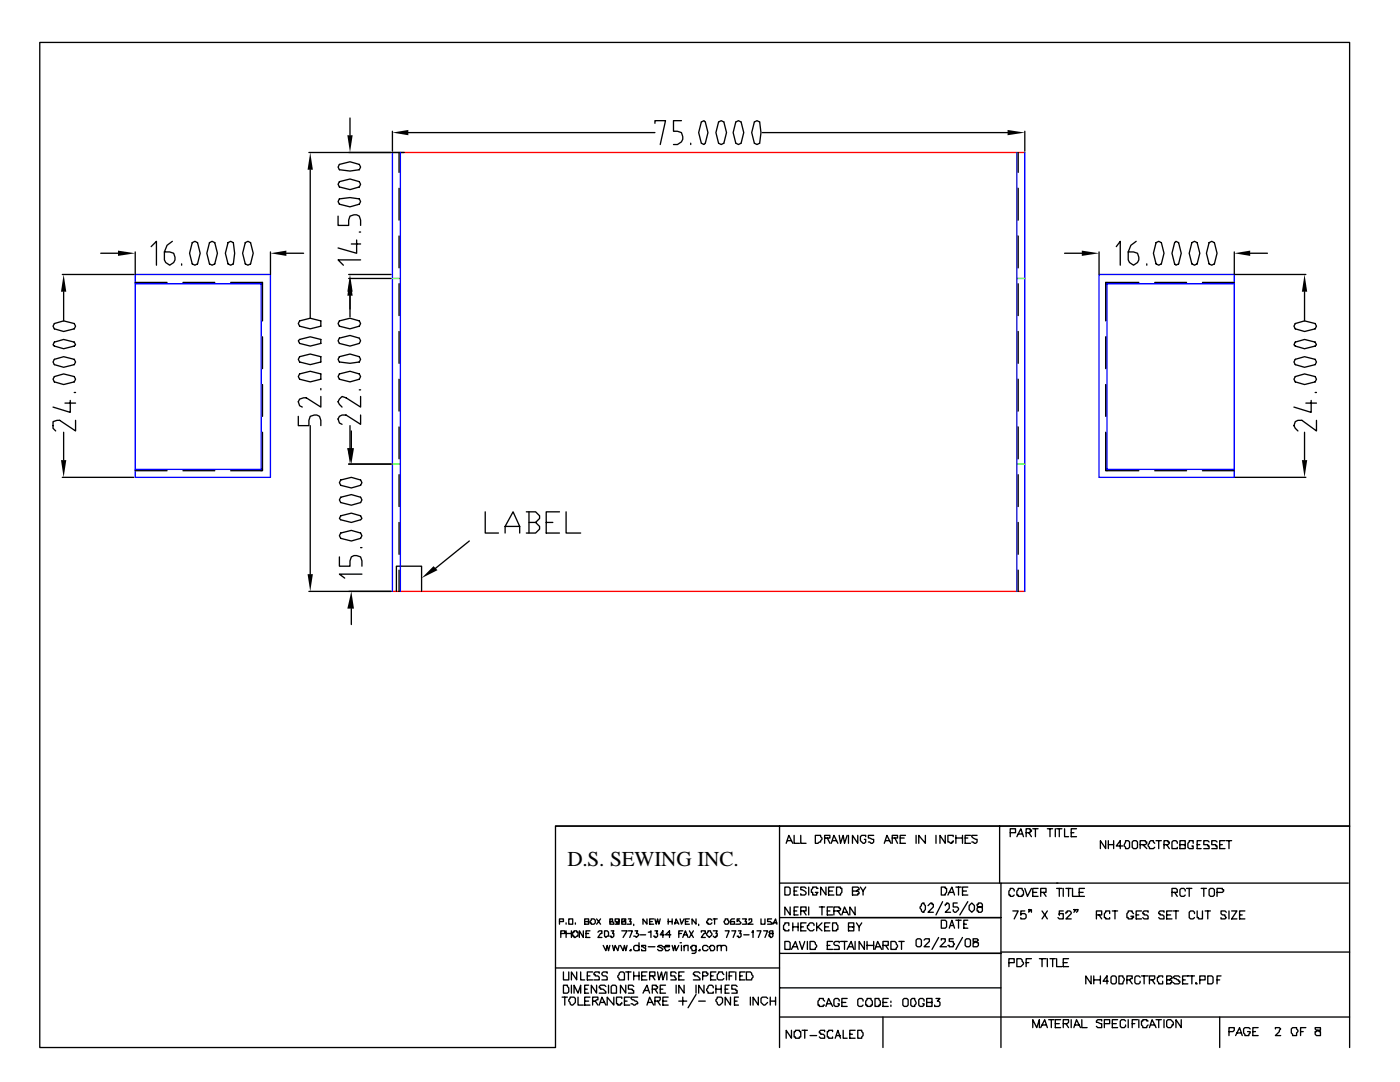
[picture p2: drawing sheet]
<svg xmlns="http://www.w3.org/2000/svg" width="279mm" height="216mm" viewBox="0 0 279 216" stroke-linecap="round" stroke-linejoin="round" font-family="sans-serif">
<defs><g id="words">
<text font-size="4.2" x="113.2" y="172.8">D.S. SEWING INC.</text>
</g></defs>
<path d="M78.3 30.4h126.2M78.3 118h126.2" fill="none" stroke="#f00" stroke-width=".26"/>
<g fill="none" stroke="#000" stroke-width=".26">
<path d="M7.9 8.5h261.4v156.3h-158.4v44.2h-103zM61.6 30.4h19.1M61.9 33.9v29.6M67.7 39.7l2.1-.3 1.9 .3 .3 .5-.3 .5-1.9 .6-2.1-.6-.2-.5zM67.7 36.2l2.1-.5 1.9 .5 .3 .6-.3 .5-1.9 .5-2.1-.5-.2-.5zM67.7 32.8l2.1-.5 1.9 .5 .3 .5-.3 .6-1.9 .2-2.1-.2-.2-.6zM69.8 23.5v3.5M78.3 26.2v4M79.6 30.4v4M79.6 37.6v6.3M81.5 26.5h49.2M130.7 24.6v-.5h2.1l-1 4.7"/>
<path d="M136 24.1h-1.6v2.1h.8l.8 .3 .3 .8v.5l-.3 .5-.8 .5h-.8M137.8 28.6v.2M140 24.3l.5-.2 .3 .2 .5 2.2-.5 2.1-.3 .2-.5-.2-.6-2.1zM143.4 24.3l.5-.2 .6 .2 .5 2.2-.5 2.1-.6 .2-.5-.2-.5-2.1zM146.8 24.3l.6-.2 .5 .2 .5 2.2-.5 2.1-.5 .2-.6-.2-.5-2.1zM150.5 24.3l.6-.2 .5 .2 .3 2.2-.3 2.1-.5 .2-.6-.2-.5-2.1zM152.1 26.5h49M203.2 30.4v4M203.2 37.6v6.3M204.5 26.2v4M12.4 54.8h14.3M12.7 58.2v5.8"/>
<path d="M20.1 50.5h3.4M27 56.4h6.3M27 50.3v4.5M30.2 49.2l1-1v4.7M34.4 48.2a3.2 3.2 0 0 0-1.3 4.2l.8 .5 .8-.5 .2-.5v-.6l-.2-.8-.8-.2h-1.1M36.2 52.7v.2M36.5 56.4h6.4M38.4 48.4l.5-.2 .5 .2 .6 2.1-.6 2.2-.5 .2-.5-.2-.6-2.2zM41.8 48.4l.5-.2 .6 .2 .5 2.1-.5 2.2-.6 .2-.5-.2-.5-2.2zM45.5 48.4l.5-.2 .6 .2 .2 2.1-.2 2.2-.6 .2-.5-.2-.5-2.2zM46 56.4h6.4v7.6M48.9 48.4l.6-.2 .5 .2 .5 2.1-.5 2.2-.5 .2-.6-.2-.5-2.2z"/>
<path d="M54 50.3v4.5M57.2 50.5h3.4M67.5 43.1v1.9h2.1v-1.1l.2-.8 .8-.2h.6l.5 .2 .3 .8v1.1M69.6 54.8h8.5M69.6 55.6h8.5M69.8 58.2v5M70.1 48.7h1.9M71.2 47.9v2.6l-3.7-1M71.7 46.3h.3M72 51.9h-4.5l1 1M79.6 47.1v6.3M79.6 56.6v6.4"/>
<path d="M203.2 47.1v6.3M203.2 56.6v6.4M212.5 50.5h3.4M219.3 50.3v4.5M222.8 49.2l.8-1v4.7M226.7 48.2a3.2 3.2 0 0 0-1.3 4.2l.8 .5 .8-.5 .3-.5v-.6l-.3-.8-.8-.2h-1M227.3 56.4h-6.6v7.6M228.9 52.7v.2M230.5 56.4h6.3M230.7 48.4l.5-.2 .6 .2 .5 2.1-.5 2.2-.6 .2-.5-.2-.5-2.2zM234.7 48.2l.5 .2 .5 2.1-.5 2.2-.5 .2-.3-.2-.5-2.2 .5-2.1zM237.9 48.4l.5-.2 .5 .2 .5 2.1-.5 2.2-.5 .2-.5-.2-.6-2.2z"/>
<path d="M240 56.4h6.3M241.3 48.4l.5-.2 .6 .2 .5 2.1-.5 2.2-.6 .2-.5-.2-.5-2.2zM246.3 50.3v4.5h14.3M249.5 50.5h3.4M260.3 58.2v5.8M10.8 75.1l1.9-.5 2.1 .5 .3 .6-.3 .5-2.1 .5-1.9-.5-.2-.5zM10.8 71.7l1.9-.5 2.1 .5 .3 .5-.3 .6-2.1 .5-1.9-.5-.2-.6zM10.8 68.3l1.9-.6 2.1 .6 .3 .5-.3 .3-2.1 .5-1.9-.5-.2-.3zM10.8 64.6l1.9-.6 2.1 .6 .3 .5-.3 .5-2.1 .5-1.9-.5-.2-.5zM14 79.9v2.4l-3.4-1.1M14.8 78.3h.3M52.4 67.2v6.4"/>
<path d="M52.4 76.7v6.4M59.8 74.6l2.1-.5 2.1 .5v1.1l-2.1 .5-2.1-.5-.3-.6zM59.8 71.2l2.1-.6 2.1 .6v1l-2.1 .6-2.1-.6-.3-.5zM59.8 67.7l2.1-.5 2.1 .5v.8l-2.1 .6-2.1-.6-.3-.5zM59.8 64l2.1-.5 2.1 .5v1.1l-2.1 .5-2.1-.5-.3-.5zM64 79.1v2.1l-2.9-1.8h-.5l-.8 .2-.3 .6 .3 .8 .5 .2M64 77.5v.3M67.7 74.6l2.1-.5 1.9 .5 .3 .5-.3 .6-1.9 .5-2.1-.5-.2-.6zM67.7 71.2l2.1-.6 1.9 .6 .3 .5-.3 .5-1.9 .3-2.1-.3-.2-.5zM67.7 67.5l2.1-.6 1.9 .6 .3 .5-.3 .5-1.9 .6-2.1-.6-.2-.5zM67.7 64l2.1-.5 1.9 .5 .3 .6-.3 .5-1.9 .5-2.1-.5-.2-.5zM71.7 77.8h.3"/>
<path d="M72 79.1v2.1l-2.9-1.8-.8-.3-.6 .5-.2 .6 .2 .5 .6 .5M79.6 66.1v6.4M79.6 75.7v6.3M203.2 66.1v6.4M203.2 75.7v6.3M220.7 67.2v6.4M220.7 76.7v6.4M258.5 75.1l1.8-.5 2.2 .5 .2 .6-.2 .5-2.2 .5-1.8-.5-.3-.5zM258.5 71.7l1.8-.5 2.2 .5 .2 .5-.2 .6-2.2 .5-1.8-.5-.3-.6zM258.5 68.3l1.8-.6 2.2 .6 .2 .5-.2 .3-2.2 .5-1.8-.5-.3-.3zM258.5 64.6l1.8-.6 2.2 .6 .2 .5-.2 .5-2.2 .5-1.8-.5-.3-.5zM261.7 79.9v2.4l-3.5-1.1"/>
<path d="M262.5 78.3h.2M12.4 95.2h14.3M12.7 86.3v5.5M13 80.4h2.1M15.1 83.9v2.1l-3.2-2.1h-.5l-.8 .2v1.4l.5 .5M27 93.9h6.3M36.5 93.9h6.4M52.4 86.3v7.6h-6.4M59.5 83.1v1.8h2.1v-1l.3-.8 .8-.3h.5l.6 .3 .2 .8v1M61.9 84.9v29.7M68 99.2l2.1-.5 1.9 .5 .2 .5-.2 .6-1.9 .5-2.1-.5-.3-.6zM68 95.8l2.1-.6 1.9 .6 .2 .5-.2 .5-1.9 .6-2.1-.6-.3-.5z"/>
<path d="M69.6 92.6h8.5M69.8 84.9v4.5M70.1 86v3.4M72 82.8v1.9l-2.9-1.9h-.8l-.6 .3-.2 .5 .2 .8 .6 .3M79.6 85.2v6.3M79.6 94.7v6.4M203.2 85.2v6.3M203.2 94.7v6.4M220.7 86.3v7.6h6.6M230.5 93.9h6.3M240 93.9h6.3M246.3 95.2h14.3"/>
<path d="M260.3 86.3v5.5M260.6 80.4h2.1M262.7 83.9v2.1l-2.9-2.1h-.8l-.5 .2-.3 .8 .3 .6 .5 .5M61.6 118h16.5M67.7 111.1v1.9h2.1v-1.1l.3-.8 .5-.2h.6l.8 .2 .2 .8v1.1M68 106.4l2.1-.6 1.9 .6 .2 .5-.2 .5-1.9 .5-2.1-.5-.3-.5zM68 102.9l2.1-.5 1.9 .5 .2 .6-.2 .2-1.9 .5-2.1-.5-.3-.2zM72 109.3h.2M72.2 114.6h-4.5l1.1 .8M79.1 118v-5h5v5M79.6 104.2v6.4M79.6 113.8v4.2"/>
<path d="M93.7 107.9l-6.9 5.6M96.8 102.1v4.3h2.7M100.8 106.4v-1.4l1.6-2.9 1.3 2.9v1.4M100.8 105h2.9M105 102.1h1.9l.8 .8v.6l-.8 .7M105.6 104.2h1.3l.8 .8v.6l-.8 .8h-1.9M105.6 102.1v4.3M109 104.2h1.3M111.7 102.1h-2.7v4.3h2.7M113 102.1v4.3h2.9M203.2 104.2v6.4M203.2 113.8v4.2"/>
<path d="M70.1 121.4v3.2M110.9 164.8h158.4v44.2M155.6 176.2h44.2M155.6 164.8v44.2M156.6 177h.8l.3 .3v1l-.3 .3h-.8zM156.9 168.3l.5-1.6 .8 1.6M157.2 167.7h.8M158.5 166.7v1.6h1M158.5 177.8h.5M159.3 177h-.8v1.6h.8M159.8 166.7v1.6h1.1M160.9 177.3l-.3-.3h-.8v.5h.3l.8 .6v.2l-.3 .3h-.8v-.3"/>
<path d="M161.4 177v1.6M162.7 166.7h1.1v.3l.2 .2-.2 .8h-.3l-.3 .3h-.5zM163.2 177.3h-.2v-.3h-.8v.3l-.3 .2v.6h.3v.5h.8v-.3l.2-.2h-.5M164.6 167.2h1v-.5h-1v1.6M164.8 177v1.6l-1-1.6v1.6M165.1 167.2l.5 1.1M165.4 177.8h.8M165.9 168.3l.5-1.6 .8 1.6M166.2 167.7h.8M166.4 177h-1v1.6h1M167 177h.7v.3h.3v.8l-.3 .2v.3h-.7zM167.5 166.7l.2 1.6 .6-1.6 .2 1.6 .6-1.6"/>
<path d="M169.3 166.7v1.6M170.1 177.8h.8l.3-.3h.2v-.2l-.2-.3h-1.1v1.6h1.1v-.3h.2v-.2l-.2-.3h-.3M171.2 166.7v1.6l-1.1-1.6v1.6M171.7 177l.5 .8v.8M172.8 167v-.3h-.8l-.3 .3v.7l.5 .6h.3l.3-.3v-.5h-.3M172.8 177l-.6 .8M174.4 166.7h-1.1v.5l1.1 .3v.5l-.3 .3-.8-.3M176.5 168.3l.5-1.6 .8 1.6M176.7 167.7h.8M178.1 167.2h1v-.5h-1v1.6M178.6 167.2l.5 1.1M179.7 167.2h.7"/>
<path d="M180.7 166.7h-1v1.6h1M182.8 166.7v1.6M184.7 166.7v1.6l-1.3-1.6v1.6M186.8 166.7v1.6M187.9 177h.7v.3h.3v.8l-.3 .2v.3h-.7zM188.1 179.9l-1.3 2.7M188.6 166.7v1.6l-1-1.6v1.6M189.2 178.6l.8-1.6 .5 1.6M189.4 178.1h.8M190.2 167v-.3h-1v1.3l.8 .3v-.3h.2v-.3M190.8 177h1M190.8 167.2h1.3"/>
<path d="M190.8 166.7v1.6M191.3 177v1.6M192.1 177.8h.8M192.1 166.7v1.6M192.6 167.2h.5M193.1 177h-1v1.6h1M193.1 179.9l-1.5 2.7M193.7 166.7h-1.1v1.6h1.1M195 166.7h-1.1v.3l.3 .2 .8 .3v.5l-.3 .3-.8-.3M199.5 164.8v11.4M201.6 166.2h1.1v-.8h-1.1v1.6M202.4 177.8v-.3l-.3-.2h-.5v.2l-.3 .3v.8h.3v.3h.5l.3-.3"/>
<path d="M202.9 167l.8-1.6 .6 1.6M203.2 177.3h.8v.2l.3 .3v.8h-.3v.3h-.8v-.3h-.3v-.8l.3-.3zM203.2 166.4h.8M204.5 177.3l.6 1.6 .7-1.6M204.8 166.2h.8v-.3h.2v-.3h-.2v-.2h-.8v1.6M205.3 166.2l.5 .8M206.1 165.4h1.1M206.1 178.1h.8M206.6 165.4v1.6M207.2 177.3h-1.1v1.6h1.1M207.7 178.1h1.1v-.8h-1.1v1.6M208.2 178.1l.6 .8"/>
<path d="M209 165.4h1.1M209.5 165.4v1.6M210.6 165.4v1.6M210.9 177.3h1M210.9 165.4h1M210.9 176.2h58.2M211.1 176.2h-11.3v32.8M211.4 165.4v1.6M211.4 177.3v1.6M212.2 177.3v1.6M212.5 165.4v1.6h.8M212.7 177.3h1.1"/>
<path d="M213.3 177.3v1.6M213.8 166.2h.5M214 177.3v1.6h1.1M214.8 165.4h-1v1.6h1M215.4 178.1h.8M216.4 177.3h-1v1.6h1M220.7 167.7v1.6l-1.1-1.6v1.6M221.2 167.7v1.6M221.2 168.5h1M222.2 167.7v1.6M224.1 168.8h-1.3l.8-1.1v1.6M224.6 167.7h.6l.2 .3v1.1l-.2 .2h-.6v-.2l-.2-.3z"/>
<path d="M226 168a.66 .66 0 0 1 1 0v1.1l-.3 .2h-.5l-.2-.2zM227.5 168.5h1.1l.3-.2v-.3h-.3v-.3h-1.1v1.6M228.1 168.5l.8 .8M230.5 168.3l-.3-.3v-.3h-.5l-.6 .8 .3 .8h.8l.3-.2M230.7 167.7h1.1M231.2 167.7v1.6M232.3 168.5h.8l.3-.2v-.3h-.3v-.3h-.8v1.6M232.8 168.5l.6 .8M233.9 178.1h1v-.6l-.2-.2h-.8v1.6M234.4 178.1l.5 .8M234.9 168.3v-.3l-.2-.3h-.5l-.3 .3v1.3h1v-.2M235.5 168.5h1v-.8h-1v1.6h1v-.8h-.2"/>
<path d="M236.5 177.8v-.3l-.2-.2h-.6l-.2 .2v1.1l.2 .3h.6l.2-.3M236.8 177.3h1.1M237.3 177.3v1.6M238.1 168.3v-.6h-.8v.3l-.2 .3v.8l.2 .2h.8v-.5h-.2M238.9 168.5h.5M239.7 167.7h-.8v1.6h.8M239.7 177.3h1.1M240.2 177.3v1.6M241.3 168l-.3-.3h-.8v.8h.8v.3h.3v.5h-1.1M241.6 177.3h.5l.3 .2v1.1l-.3 .3h-.5l-.3-.3v-1.1zM242.9 178.1h1l.3-.3v-.3h-.3v-.2h-1v1.6M242.9 168l-.3-.3h-.8v.8h.8v.3h.3v.5h-1.1"/>
<path d="M243.4 168.5h.5M244.5 167.7h-1.1v1.6h1.1M244.7 167.7h1.1M245.3 167.7v1.6M110.9 193.1h44.7M111.7 183.9h.7v-.5h-.7v1M111.9 186.3h.8v-.6h-.8v1.4M112.2 199h1M112.4 196.6h.8v.2l.3 .3v.8l-.3 .3h-.8zM112.4 193.9v1.6h1.1v-1.6M112.7 199v1.6M113 184.1v.3"/>
<path d="M113 185.7v1.4M113 186.3h1M113.5 183.4h.8v1h-.8zM113.8 199h.8l.2 .2v.8l-.5 .6h-.3l-.2-.3v-.3l-.3-.2zM114 185.7v1.4M114 196.6v1.6M114.3 186h.3v-.3h.5v.3h.3v.8l-.8 .3v-.3h-.3zM114.6 198.2v-1.6l.8 1.6 .5-1.6v1.6M114.8 184.1v.3M115.1 193.9v1.6l-1.1-1.6v1.6M115.4 199v1.6h1M115.9 193.9v1.6h.8"/>
<path d="M116.4 185.7v1.4l-.8-1.4v1.4M116.7 183.9h.8v-.5h-.8v1h.8v-.5h-.3M116.7 199.8h.8M116.7 197.4h.5M116.9 186.3h.6M117.2 194.7h.5M117.5 196.6h-.8v1.6h.8M117.7 185.7h-.8v1.4h.8M117.7 199h-1v1.6h1M118 183.4h.5l.3 .2v.5l-.3 .3h-.5v-.3h-.3zM118.3 193.9h-1.1v1.6h1.1M118.3 199.8h.5l.3-.3h.2v-.5h-1v1.6"/>
<path d="M118.8 199.8l.5 .8M119.1 196.6v1.6l-1.1-1.6v1.6M119.1 183.4l.8 1M119.3 186l.3-.3h.5v.6h-.2l-.6 .8h.8M119.6 194.2v-.3h-.8l-.3 .3v.3h.3v.2h.5l.3 .3v.5h-1.1M119.9 183.4l-.8 1M120.4 188.6l.5 1.1 .3-1.1 .2 1.1 .3-1.1M120.7 185.7h.5l.2 .3v.8h-.2l-.3 .3-.2-.3zM120.9 196.8l-.2-.2h-.8l-.3 .2v.3h.3v.3h.5l.5 .5v.3h-1.3M121.2 194.2v-.3h-.8l-.3 .3v.3l.3 .2h.5l.3 .3v.5h-1.1M121.4 196.6v1.6M121.7 183.4v.5h.5l.3 .2v.3h-.8v-.5h.5v-.5z"/>
<path d="M122 196.8a.66 .66 0 0 1 1 0v1.4h-1zM122 185.7h.5l-.3 .6h.3v.5l-.3 .3h-.2v-.3h-.3M122.2 188.6l.3 1.1 .3-1.1 .5 1.1 .3-1.1M122.5 199v1.6l-1.3-1.6v1.6M123.6 183.6v.3h-.3v.2h-.3v-.2h-.2v-.5h.8v1h-.8M123.8 193.9h.6l.2 .3v1.3h-1v-.2l-.3-.3v-.3zM123.8 188.6l.6 1.1 .2-1.1 .3 1.1 .2-1.1M124.1 183.4v.5h.8v.5h-.8v-.5h.5v-.3h.3v-.2zM124.1 185.7h1l-.7 1.4M124.1 199.2v-.2h-1.1v1.3h.3v.3h.5v-.3h.3v-.3M124.6 199.8h.5M124.9 196.6v1.6l-1.1-1.6v1.6"/>
<path d="M124.9 193.9h1M125.4 183.4h.5l-.2 .5h.2v.5h-.8M125.4 185.7h.8l-.5 1.4M125.4 193.9v1.6M125.7 189.7l.2-.3v.3zM125.7 199h-1.1v1.6h1.1M126.5 196.8l-.3-.2h-.8v.8h.8v.2h.3v.6h-1.1M126.5 194.7h1M126.5 184.4v.3M126.5 193.9v1.6M126.7 185.7h.6l-.3 .6h.3l.2 .2-.5 .6-.3-.3h-.2M127.3 199h-1.4v.2l.3 .3h.3l.8 .5v.3h-.3l-.3 .3-.8-.3"/>
<path d="M127.5 188.9l-.2-.3h-.6l-.2 .3v.5l.2 .3h.6l.2-.3M127.5 188.1v1.6M127.5 193.9v1.6M127.8 186.5h1.1M128.1 194.7h.8M128.3 198.2l.8-1.6 .5 1.6M128.6 197.6h.8M128.9 188.9v-.3h-.8v.3l.8 .3v.5h-.8v-.3M129.1 183.4v1l-.8-1v1M129.1 193.9h-1v1.6h1M129.4 186h.2l.3-.3v1.4M129.4 188.9h1.3"/>
<path d="M129.6 194.7h1.1v-.8h-1.1v1.6M129.6 183.9h.6M130.2 197.4h.8l.2-.3v-.3h-.2v-.2h-.8v1.6M130.2 194.7l.5 .8M130.4 183.4h-.8v1h.8M130.7 183.4l.3 1 .2-1 .3 1 .3-1M130.7 185.7h.5l-.2 .6h.2v.5l-.2 .3h-.3v-.3h-.3M130.7 199.8h.8l.3-.3v-.5h-1.1v1.6M130.7 197.4l.5 .8M131.2 193.9l.3 1.6 .5-1.6 .3 1.6 .5-1.6M131.2 199.8l.6 .8M131.8 197.4h.5"/>
<path d="M132.3 188.9l-.3-.3h-.5l-.3 .3 .8 .3 .3 .2-.3 .3h-.5l-.3-.3M132.3 199.8h.8M132.6 188.9h1v-.3h-.8v.3h-.2l.2 .8h.5l.3-.3M132.6 186.5h-.8l.5-.8v1.4M132.8 196.6h-1v1.6h1M133.1 193.9v1.6M133.3 199h-1v1.6h1M133.3 183.9h.8M133.3 183.4v1M133.9 186.5h-1.1l.8-.8v1.4M134.1 188.6l.3 1.1 .3-1.1 .2 1.1 .6-1.1M134.1 183.4v1"/>
<path d="M134.7 184.4l.2-1 .6 1M134.7 184.1h.5M134.9 194.2l-.2-.3h-.8v.8h.8v.3l.2 .3v.2h-1M134.9 196.6v1.6M135.5 194.7h.5M135.5 186.3h.5M135.5 199.8h1.6M135.7 188.1h.3zM135.7 183.4l.3 1 .5-1M136 188.6v1.1M136.3 185.7h-.8v1.4M136.3 187.1l.5-1.4 .5 1.4"/>
<path d="M136.3 199v1.6M136.5 188.9l.3-.3h.5v1.1M136.5 193.9h-1v1.6h1M136.5 196.6v1.6l-1-1.6v1.6M136.5 188.6v1.1M136.5 186.5h.6M136.8 183.9h.5M137.6 183.4h-.8v1h.8M137.6 185.7l.8 1.4M138.4 185.7l-.8 1.4M138.9 188.6v1.4l-.3 .2h-.5M138.9 188.9l-.3-.3h-.5v.3h-.3l.3 .8h.5l.3-.3"/>
<path d="M138.9 183.4v1l-.8-1v1M138.9 198.4l-1.6 2.7M138.9 196.6v1.6M139.4 189.7l.3-.3v.3zM139.4 184.4v.3M139.4 199.8h1.4M139.7 194.2l-.3-.3h-.8l-.2 .3v.3h.2v.2h.6l.5 .6v.2h-1.3M140 186v-.3h.8v.6h-.3l-.5 .8h.8M140.2 194.7h.8l.3-.2v-.3h-.3v-.3h-.8v1.6M140.5 196.6v1.6l-1.1-1.6v1.6M141.3 185.7h.5v.3l.3 .3v.2l-.5 .6-.6-.6zM141.3 188.9l-.3-.3h-.5l-.3 .3v.5l.3 .3h.5l.3-.3"/>
<path d="M141.6 188.9h.2v-.3h.5l.3 .3v.5l-.3 .3h-.5zM141.8 194.7h.5M142.1 183.6l-.3-.2h-.5v.2l-.3 .3v.2h.3v.3h.5l.3-.3M142.3 185.7h.8l-.2 .6h.2v.5h-.2v.3h-.3l-.3-.3M142.3 197.1v-.3l-.2-.2h-.5l-.6 .8 .3 .8h1v-.3M142.3 183.4h.8M142.6 183.4v1M142.9 193.9h-1.1v1.6h1.1M142.9 197.4h1M142.9 196.6v1.6M143.1 199h.8l.3 .2v.8l-.5 .6h-.3l-.3-.3v-.3l-.2-.2zM143.1 188.9l.3-.3h.5v1.1"/>
<path d="M143.1 188.6v1.1M143.9 188.9l.3-.3h.5l.3 .3v.8M143.9 196.6v1.6M144.5 194.5l-.3-.3v-.3h-.8v.3l-.3 .3v.8l.3 .2h.8l.3-.2M144.7 183.4h.6v.2l.2 .3-.2 .5h-.6l-.2-.5 .2-.3zM144.7 185.7h.8l-.5 1.4M144.7 197.4h.6M145 193.9v1.6M145.5 196.6h-.8v1.6h.8M145.5 194.7h.5M145.8 199v1.6l-1.1-1.6v1.6M146 185.7h.8l-.5 1.4"/>
<path d="M146.6 183.4h-.6l-.2 .2v.8h.8v-.5h-.8v.2M146.6 193.9h-1.1v1.6M146.6 199.8h.5M146.8 193.9v1.6M147.1 196.8l-.3-.2h-.8v.8h.8v.2h.3v.6h-1.1M147.4 185.7h.5l-.3 .6h.3v.5l-.3 .3h-.2v-.3h-.3M147.4 199h-.8v1.6h.8M147.6 183.4h-.5v.5l.3-.3 .5 .5-.3 .3h-.8M147.6 194.7h.6M148.2 183.4h.8l-.3 .5h.3v.5h-.8M148.4 186.5h1.1M148.7 193.9h-1.1v1.6h1.1"/>
<path d="M149 193.9h.8l.2 .3v.3l.3 .2-.3 .8h-1zM149.5 183.6v-.2h.5v.5l-.8 .5h1.1M149.8 199v1.6M150 186h.3v-.3v1.4M151.1 185.7h.8l-.6 1.4M151.3 199v1.6l-1-1.6v1.6M151.9 183.4v1h.8v-1M152.4 185.7h.8l-.5 1.4M153.2 199.2l-.3-.2h-.8l-.2 .2v.8l.5 .6h.3l.5-.6M153.5 186l.2 .3h.6v.5l-.3 .3h-.3v-.3h-.2v-.3l.2-.2h.6v-.6h-.6zM153.7 199.8h1.1M153.7 199v1.6"/>
<path d="M154 183.4h-.8v.5h.5l.3 .2v.3h-.8M154.3 184.4l.5-1 .2 1M154.3 184.1h.7M154.8 199v1.6M155.6 197.1h44.2M155.6 190.2h44.2M155.6 183.1h44.2M156.6 187.9h.8l.3 .2v1.3h-1.1zM157.4 184.7v-.6h-.8v.3l-.2 .3v.8h.2v.2h.8v-.2M157.7 181v1.6l-1.1-1.6v1.6M158 189.4l.8-1.5 .5 1.5M158.2 188.9h.8"/>
<path d="M158.2 184.1v1.6M158.2 184.9h1.1M158.5 181.8h.5M159.3 181h-.8v1.6h.8M159.3 184.1v1.6M159.5 187.9l.6 1.5 .5-1.5M159.8 181.8h1.1v-.8h-1.1v1.6M159.8 184.9h.5M160.3 181.8l.6 .8M160.9 184.1h-1.1v1.6h1.1M161.1 187.9v1.5M161.4 181v1.6"/>
<path d="M161.7 187.9h.8l.2 .2v.3l.3 .2-.3 .8h-1zM162.5 184.7v-.3l-.3-.3h-.5l-.3 .3v.3h-.3v.5l.6 .5h.5l.3-.2M163 184.1v1.6M163.2 184.9l.8 .8M163.5 181h1.1M164 184.1l-1 1.1M164 181v1.6M164.6 199.8l-.3-.3v-.3h-.8v.3l-.3 .3v.8h.3v.2h.8v-.2h.3M164.6 184.9h.8M165.1 181.8h.5M165.1 188.6h.5M165.6 184.1h-1v1.6h1"/>
<path d="M166.2 184.1h.8v.3l.2 .3v.8h-.2v.2h-.8zM166.2 187.9h-1.1v1.5h1.1M166.2 181h-1.1v1.6h1.1M166.4 181.8h1.1l.2-.3v-.3h-.2v-.2h-1.1v1.6M167.2 181.8l.5 .8M167.5 188.1v-.2h-.8l-.3 .2v.3l.3 .2h.5l.3 .3v.5h-1.1M167.5 199.8v-.3l-.3-.3h-.5l-.3 .3v1.1l.3 .2h.5l.3-.2v-.3h-.3M167.7 187.9h1.4M168 182.6l.5-1.6 .8 1.6M168.3 182h.8M168.5 187.9v1.5M169.1 189.4l.8-1.5 .5 1.5"/>
<path d="M169.1 199.2h-1.1v1.6h1.1M169.3 184.9h1.1v-.8h-1.1v1.6h1.1v-.8h-.3M169.3 188.9h.8M170.7 181v1.6l-1.1-1.6v1.6M170.7 187.9v1.5M170.9 184.1l.5 .8v.8M172 184.1l-.6 .8M172.2 199.8v-.3l-.2-.3h-.6l-.2 .3v1.1l.2 .2h.6l.2-.2M172.5 187.9v1.5l-1.1-1.5v1.5M173 199.2h.8v.3l.3 .3v.8h-.3v.2h-.8v-.2h-.2v-.8l.2-.3zM173 188.6h1.4M173 187.9v1.5"/>
<path d="M174.4 187.9v1.5M174.6 199.2h.8v.3l.3 .3v.8h-.3v.2h-.8zM174.6 189.4l.6-1.5 .7 1.5M174.9 188.9h.8M176.2 188.6h1.1v-.7h-1.1v1.5M176.7 188.6l.6 .8M177.3 199.2h-1.1v1.6h1.1M177.8 187.9h.8l.3 .2v.3l.2 .2-.2 .8h-1.1zM177.8 199.8v.2zM179.4 187.9h1M179.9 187.9v1.5M180.2 199.5l.2-.3h.6l.2 .3v1.1l-.2 .2h-.6l-.2-.2z"/>
<path d="M181.8 199.5l.2-.3h.6l.2 .8-.2 .8h-.6l-.2-.2zM182.8 187.6a.66 .66 0 0 1 1.1 0v1l-.3 .3h-.5l-.3-.3zM183.9 180.4l.2-.2h.3v.2l.3 .3v.8l-.3 .3v.2h-.3l-.5-.8zM184.4 187.6l.3-.3h.8v.6l-1.1 1h1.1M184.4 199.8v-.3l-.3-.3h-.5l-.2 .3v1.1l.2 .2h.5l.3-.2v-.3h-.3M185.2 180.7l.5-.5h.3v.2h.3v.6l-1.1 1h1.1M186.8 199.2h.8l-.5 .6h.2l.3 .2v.6l-.3 .2h-.8v-.2M187.3 187.1l-1.3 2.3M187.9 183.6h.7l.3 .3v1l-.3 .3h-.7zM187.9 187.6v-.3h.7v.6l-1 1h1.3M188.6 180.7v-.3h.3v-.2h.3l.2 .2v.8l-.8 .8h1.1M189.4 185.2l.6-1.6 .5 1.6"/>
<path d="M189.7 184.7h.5M190.2 187.3h-.8v.6h.8v.2l.3 .3-.3 .2v.3h-.8v-.3h-.2M190.8 183.6h1M191 180.2h-.8v.8h.8l.3 .2v.3l-.5 .5h-.3l-.3-.2v-.3M191.3 183.6v1.6M192.1 187.1l-1.3 2.3M192.4 184.4h.5M192.6 187.6a.66 .66 0 0 1 1.1 0v1l-.3 .3h-.5l-.3-.3zM193.1 183.6h-.7v1.6h.7M193.4 180.7l.5-.5 .6 .5v.8l-.6 .5-.5-.5zM194.2 187.3v.6h.5l.3 .2h.3v.5l-.3 .3h-.8v-.8l.8-.2 .3-.3-.3-.3zM195.3 180.2v.2h-.3v.3l.3 .3h.5l.3 .2v.6l-.3 .2h-.5v-.2h-.3v-.6l.3-.2h.8v-.6l-.3-.2z"/>
<path d="M199.8 190h69.5M201.3 192.1h1.1v-.8h-1.1v1.6M202.1 181.8h1.1l-.8 1.6M202.9 191.3h.8l.6 .8v.3l-.6 .5h-.8zM204.5 181.8h-.8v.8v-.3h.8l.3 .3v.5l-.3 .3h-.8v-.3M204.8 192.1h.5M205.6 181.5h-.3h.3v.3h-.3v.2M205.8 181.5v.5M205.8 191.3h-1v1.6M207.4 191.3h1.4M208 181.8l1 1.6M208 191.3v1.6"/>
<path d="M209 181.8l-1 1.6M209 191.3v1.6M209.5 191.3h1.1M210.1 191.3v1.6M210.9 191.3v1.6h1M212.2 181.8h-.8v.8v-.3h.8v1.1h-.8l-.3-.3M212.2 192.1h.8M212.7 182.3v-.3h.3v-.2h.5l.3 .2v.3l-1.1 1.1h1.1M213.3 191.3h-1.1v1.6h1.1M214.6 181.5h-.3h.3v.3l-.3 .2M215.1 181.5h-.3h.3v.3l-.3 .2M217.8 194.7v1.6l-1.1-1.6v1.6"/>
<path d="M218.3 194.7v1.6M218.3 195.5h1.3M218.8 182.6h1.1v-.8h-1.1v1.6M219.3 182.6l.6 .8M219.6 194.7v1.6M221.2 195.8h-1.1l.8-1.1v1.6M221.5 182.3v-.5h-.8v.2l-.3 .3v.8h.3v.3h.8v-.3M221.7 195l.3-.3h.5l.3 .3v1.1l-.3 .2h-.5l-.3-.2zM222 181.8h1M222.5 181.8v1.6M223.3 194.7h.8v.3l.3 .3-.3 1h-.8zM224.9 195.5h.5l.3-.2h.3v-.6h-1.1v1.6"/>
<path d="M225.4 195.5l.6 .8M226.2 182.3l-.2-.3v-.2h-.8v.2l-.3 .3v.8h.3v.3h.8v-.3h.2v-.3h-.5M226.7 182.6h.6M227.5 195l-.2-.3h-.6l-.2 .3v1.1l.2 .2h.6l.2-.2v-.3M227.8 181.8h-1.1v1.6h1.1M227.8 194.7h1.3M228.3 194.7v1.6M229.1 182v-.2h-.8l-.2 .2v.3h.2v.3h.6l.2 .2v.6h-.8l-.2-.3M229.4 195.5h.8l.3-.2v-.6h-1.1v1.6M229.9 195.5l.6 .8M232 195v-.3h-.8v.3h-.2v.8l.2 .3v.2h.8v-.5M232.3 182v-.2h-.8l-.3 .2v.3h.3v.3h.5l.3 .2v.6h-.8l-.3-.3"/>
<path d="M232.8 195.5h.6l.2-.2h.3v-.3l-.3-.3h-.8v1.6h.8v-.2h.3v-.3l-.3-.3h-.2M232.8 182.6h.8M233.9 181.8h-1.1v1.6h1.1M234.2 181.8h1M234.7 181.8v1.6M235.5 195l-.3-.3h-.8l-.2 .3 .2 .3 .8 .2v.3h.3v.3l-.3 .2h-.8l-.2-.2M236 195.5h.5M237.9 194.7v1.6M238.4 182.3v-.3l-.3-.2h-.5l-.3 .2v1.1l.3 .3h.5l.3-.3M238.4 194.7h-2.4v1.6h1.1M238.7 196.1l.2 .2h-.2zM238.9 181.8v1.3h.3v.3h.8v-1.6"/>
<path d="M239.4 195.5h1.1v-.8h-1.1v1.6M240.5 181.8h1.1M241 194.7h.8l.3 .3v1.1l-.3 .2h-.8zM241 181.8v1.6M242.9 195.5h.5M243.7 194.7h-.8v1.6M244.7 182l-.2-.2h-.8v.5l.2 .3h.6v.2l.2 .3-.2 .3h-.8v-.3M245.3 181.8v1.6M245.8 181.8h1.1l-1.1 1.6h1.1M247.4 182.6h.5M248.4 181.8h-1v1.6h1M119.6 200.6l.5-1.6 .8 1.6"/>
<path d="M119.9 200h.8M129.1 200.6l.5-1.6 .8 1.6M129.4 200h.8M155.6 202.9h113.7M158 205.6v1.6l-1.1-1.6v1.6M158.5 205.8h.3v-.2h.7v.2h.3v1.1h-.3v.3h-.7v-.3h-.3zM160.1 205.6h1M160.6 205.6v1.6M161.7 206.6h1.3M164.6 205.8v-.2h-.8l-.3 .2v.3h.3v.3h.5l.3 .2v.6h-.8l-.3-.3M164.8 200.8l.6-1.6 .8 1.6M165.1 200.3h.8"/>
<path d="M166.2 205.8v-.2h-.8v.2h-.3v1.1h.3v.3h.8v-.3M166.7 207.2l.5-1.6 .5 1.6M167 206.6h.7M168 200h.8M168.3 205.6v1.6h.8M169.6 206.4h.5M170.7 205.6h-1.1v1.6h1.1M171.2 205.6h.8v.2l.2 .3v.5l-.2 .3v.3h-.8zM176.2 200h.8M176.2 202.9v6.1M177.8 200.6v.2M184.9 200h1.1v-.8h-1.1v1.6h1.1v-.8h-.3"/>
<path d="M206.1 205.1v-1.6l.8 1.6 .5-1.6v1.6M207.7 205.1l.8-1.6 .5 1.6M208 204.5h.8M209.3 203.5h1M209.8 203.5v1.6M210.6 204.3h.8M211.7 203.5h-1.1v1.6h1.1M212.2 204.3h.8l.3-.3v-.5h-1.1v1.6M212.7 204.3l.6 .8M213.8 203.5v1.6M214.3 205.1l.5-1.6 .8 1.6M214.6 204.5h.8"/>
<path d="M215.9 203.5v1.6h1.1M219.9 203.7v-.2h-.8l-.3 .2v.3l1.1 .3v.8h-.8l-.3-.3M220.4 204.3h1.1v-.8h-1.1v1.6M222 204.3h.8M223 203.5h-1v1.6h1M224.6 203.7l-.2-.2h-.6l-.2 .2v1.1l.2 .3h.6l.2-.3v-.3M225.2 203.5v1.6M226 204.3h.5M227 203.5h-1v1.6M227.3 203.5v1.6M229.1 203.7h-.2v-.2h-.8v.2h-.3v.8l.3 .3v.3h.8v-.3l.2-.3M229.4 205.1l.5-1.6 .8 1.6"/>
<path d="M229.7 204.5h.8M230.7 203.5h1.1M231.2 203.5v1.6M232.3 203.5v1.6M232.8 203.7l.3-.2h.5l.6 .5v.5h-.3v.3l-.3 .3h-.5l-.3-.3zM235.7 203.5v1.6l-1-1.6v1.6M243.4 202.9v6.1M245.3 205.8h.8l.2-.2v-.5h-1v1.5M246.6 206.6l.8-1.5 .5 1.5M246.9 206.1h.7M249.5 205.3l-.3-.2h-.8l-.2 .2v.8l.2 .3v.2h.8l.3-.8h-.5M250 205.8h.6"/>
<path d="M251.1 205.1h-1.1v1.5h1.1M254.5 205.3v-.2h.8l.3 .2-.3 .3v.2l-.8 .8h1.1M257.7 205.3l.3-.2h.8v.2l.2 .3v.2l-.2 .3v.5h-.8v-.2l-.3-.3zM259.6 205.8h.5M260.6 205.1h-1v1.5M262.5 205.1v.2l.2 .3 .8 .2v.8h-.8l-.2-.2v-.6h.2l.3-.2h.5v-.5z"/>
</g>
<g fill="#000">
<path d="M61.9 30.4l.5 3.5h-1zM69.3 27h1.1l-.6 3.4zM78.3 26.5l3.2-.6v1.1zM201.1 25.9l3.4 .6-3.4 .5zM12.7 54.8l.5 3.4h-1zM23.5 50l3.5 .5-3.5 .6zM54 50.5l3.2-.5v1.1zM69.8 55.6l.6 3.4h-1.1zM69.8 54.8l.6 3.4h-1.1zM215.9 50l3.4 .5-3.4 .6zM246.3 50.5l3.2-.5v1.1zM260.3 54.8l.6 3.4h-1.1z"/>
<path d="M12.2 91.8h1l-.5 3.4zM69.3 89.4h1.3l-.5 3.2zM69.3 89.4h1.1l-.6 3.2zM259.8 91.8h1.1l-.6 3.4zM61.4 114.6h1l-.5 3.4zM84.1 115.4l2.4-2.4 .8 .8zM70.1 118l.5 3.4h-1.3z"/>
</g>
<path d="M78.3 30.4v87.6M79.9 30.4v87.6M202.9 30.4v87.6M204.5 30.4v87.6M27 54.8h27v40.4h-27zM27 56.6h25.4M52.1 56.4v37.5M219.3 54.8h27v40.4h-27zM220.7 56.6h25.6M220.9 56.4v37.5M27 93.7h25.4M220.7 93.7h25.6" fill="none" stroke="#00f" stroke-width=".26"/>
<path d="M78.3 55.6h1.6M202.9 55.6h1.6M78.3 92.6h1.6M202.9 92.6h1.6" fill="none" stroke="#0f0" stroke-width=".26"/>
<use href="#words"/>
</svg>
